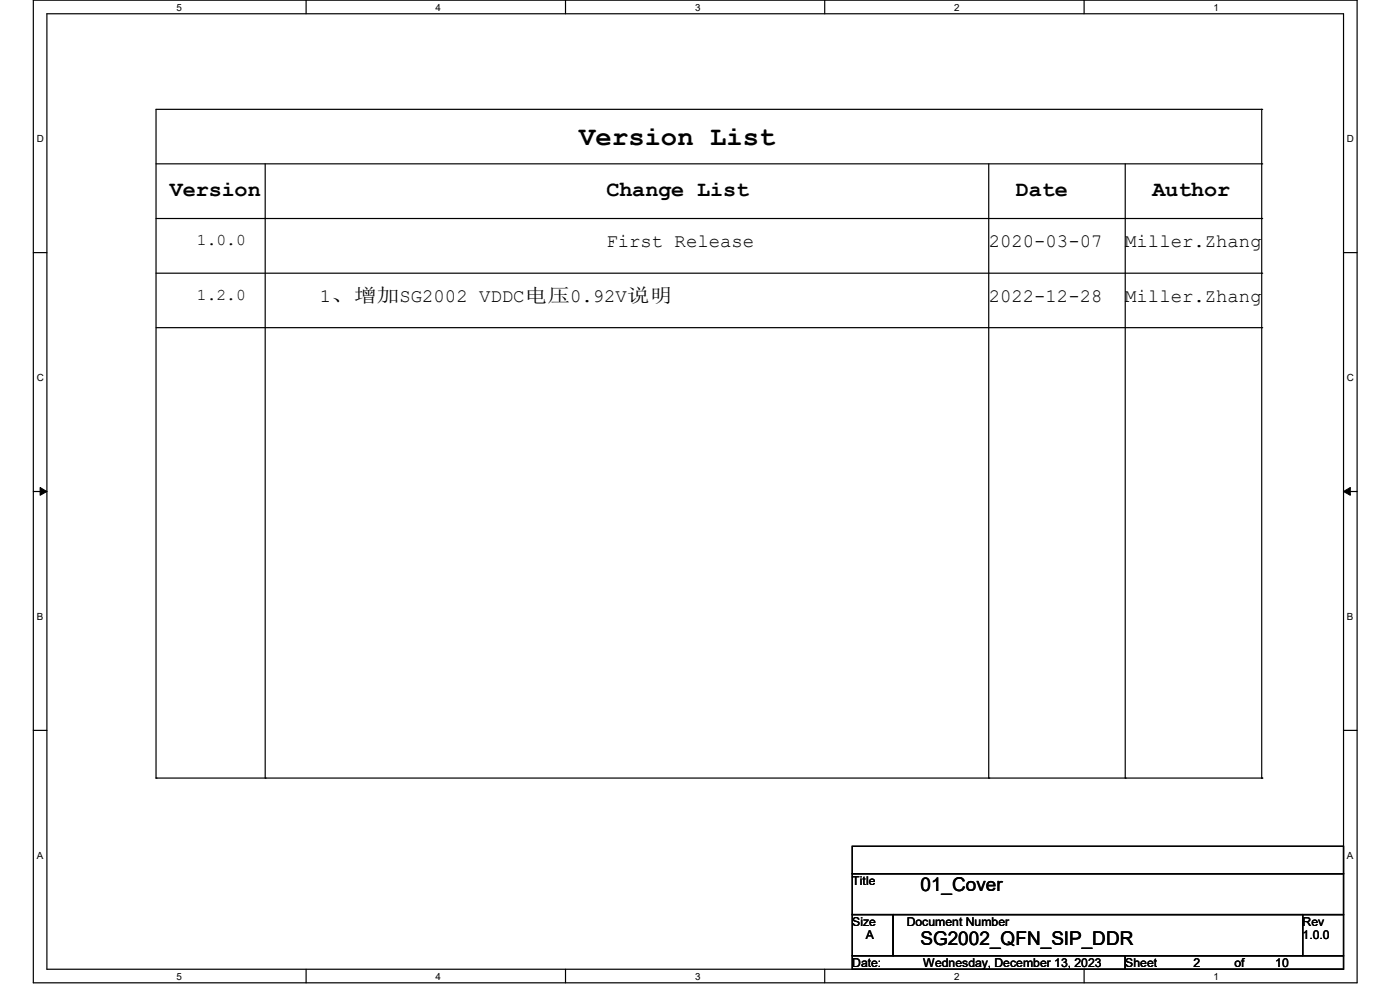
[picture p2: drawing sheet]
<svg xmlns="http://www.w3.org/2000/svg" width="297mm" height="210mm" viewBox="0 0 297 210" stroke-linecap="round" stroke-linejoin="round" font-family="sans-serif">
<defs><g id="words">
<text font-size="5.8" x="122.9" y="30.9">Version List</text>
<g font-size="4.6">
<text x="36" y="41.5">Version</text>
<text x="128.7" y="41.5">Change List</text>
<text x="215.5" y="41.5">Date</text>
<text x="244.5" y="41.5">Author</text>
</g>
<g font-size="4">
<text x="128.7" y="52.5">First Release</text>
<text x="209.8" y="52.5">2020-03-07</text>
<text x="238.7" y="52.5">Miller.Zhang</text>
<text x="67.9" y="64.1">1、增加SG2002 VDDC电压0.92V说明</text>
<text x="209.8" y="64.1">2022-12-28</text>
<text x="238.7" y="64.1">Miller.Zhang</text>
<text x="195.3" y="188.9">01_Cover</text>
<text x="195.3" y="200.5">SG2002_QFN_SIP_DDR</text>
</g>
<g font-size="3.5">
<text x="41.8" y="52">1.0.0</text>
<text x="41.8" y="63.6">1.2.0</text>
</g>
<g font-size="2.6">
<text x="180.8" y="187.7">Title</text>
<text x="180.8" y="196.3">Size</text>
<text x="192.4" y="196.3">Document Number</text>
<text x="276.4" y="196.3">Rev</text>
<text x="183.7" y="199.3">A</text>
<text x="276.3" y="199.3">1.0.0</text>
<text x="180.8" y="205.1">Date:</text>
<text x="195.8" y="205.1">Wednesday, December 13, 2023</text>
<text x="238.7" y="205.1">Sheet</text>
<text x="253.2" y="205.1">2</text>
<text x="261.9" y="205.1">of</text>
<text x="270.5" y="205.1">10</text>
</g>
<g font-size="2.1">
<text x="37.4" y="2.2">5</text>
<text x="92.4" y="2.2">4</text>
<text x="147.4" y="2.2">3</text>
<text x="202.4" y="2.2">2</text>
<text x="257.5" y="2.2">1</text>
<text x="7.8" y="30.1">D</text>
<text x="285.8" y="30.1">D</text>
<text x="7.8" y="80.8">C</text>
<text x="285.8" y="80.8">C</text>
<text x="7.8" y="131.5">B</text>
<text x="285.8" y="131.5">B</text>
<text x="7.8" y="182.2">A</text>
<text x="285.8" y="182.2">A</text>
<text x="37.4" y="207.8">5</text>
<text x="92.4" y="207.8">4</text>
<text x="147.4" y="207.8">3</text>
<text x="202.4" y="207.8">2</text>
<text x="257.5" y="207.8">1</text>
</g>
</g></defs>
<path d="M7.1 0h280.8v208.5h-280.8zM9.9 2.9h275.1v202.7h-275.1z" fill="none" stroke="#000" stroke-width=".25"/>
<g fill="#fff">
<path d="M37.4 .3h1.2v2.4h-1.2z"/>
<path d="M37.4 205.9h1.2v2.3h-1.2z"/>
</g>
<path d="M64.9 0v2.9M64.9 205.6v2.9" fill="none" stroke="#000" stroke-width=".25"/>
<g fill="#fff">
<path d="M92.4 .3h1.2v2.4h-1.2z"/>
<path d="M92.4 205.9h1.2v2.3h-1.2z"/>
</g>
<path d="M120 0v2.9M120 205.6v2.9" fill="none" stroke="#000" stroke-width=".25"/>
<g fill="#fff">
<path d="M147.4 .3h1.2v2.4h-1.2z"/>
<path d="M147.4 205.9h1.2v2.3h-1.2z"/>
</g>
<path d="M175 0v2.9M175 205.6v2.9" fill="none" stroke="#000" stroke-width=".25"/>
<g fill="#fff">
<path d="M202.4 .3h1.2v2.4h-1.2z"/>
<path d="M202.4 205.9h1.2v2.3h-1.2z"/>
</g>
<path d="M230 0v2.9M230 205.6v2.9" fill="none" stroke="#000" stroke-width=".25"/>
<g fill="#fff">
<path d="M257.5 .3h1.1v2.4h-1.1z"/>
<path d="M257.5 205.9h1.1v2.3h-1.1z"/>
<path d="M7.8 28.2h1.5v2.4h-1.5z"/>
<path d="M285.7 28.2h1.5v2.4h-1.5z"/>
<path d="M7.8 78.9h1.5v2.3h-1.5z"/>
<path d="M285.7 78.9h1.5v2.3h-1.5z"/>
</g>
<path d="M7.1 53.6h2.8M285 53.6h2.9" fill="none" stroke="#000" stroke-width=".25"/>
<g fill="#fff">
<path d="M7.8 129.6h1.3v2.3h-1.3z"/>
<path d="M285.7 129.6h1.4v2.3h-1.4z"/>
</g>
<path d="M7.1 104.3h2.8M285 104.3h2.9" fill="none" stroke="#000" stroke-width=".25"/>
<path d="M8.5 103.4l1.4 .9-1.4 .8zM285 104.3l1.5-.9v1.7z" fill="#000" stroke="#000" stroke-width=".21"/>
<g fill="#fff">
<path d="M7.8 180.3h1.3v2.3h-1.3z"/>
<path d="M285.7 180.3h1.4v2.3h-1.4z"/>
</g>
<g fill="none" stroke="#000" stroke-width=".25">
<path d="M33.1 34.8h234.6M56.3 34.8v130.3M209.8 34.8v130.3M238.7 34.8v130.3M267.7 23.2h.1M267.7 34.8h.1M267.7 23.2h-234.6v141.9M267.7 23.2v141.9M33.1 46.4h234.6M33.1 58h234.6M267.7 46.4h.1M267.7 58h.1"/>
<path d="M33.1 69.5h234.6M267.7 69.5h.1M7.1 154.9h2.8M285 154.9h2.9M33.1 165.1h.1M33.1 165.1h234.6M56.3 165.1h.1M180.8 179.5h104.2v5.8h-104.2zM209.8 165.1h.1M238.7 165.1h.1M267.7 165.1h.1M180.8 185.3h104.2v8.7h-104.2z"/>
<path d="M180.8 194h8.7v8.7h-8.7zM189.5 194h86.9v8.7h-86.9zM276.4 194h8.6v8.7h-8.6zM180.8 202.7h57.9v2.9h-57.9zM238.7 202.7h46.3v2.9h-46.3z"/>
</g>
<use href="#words"/>
</svg>
